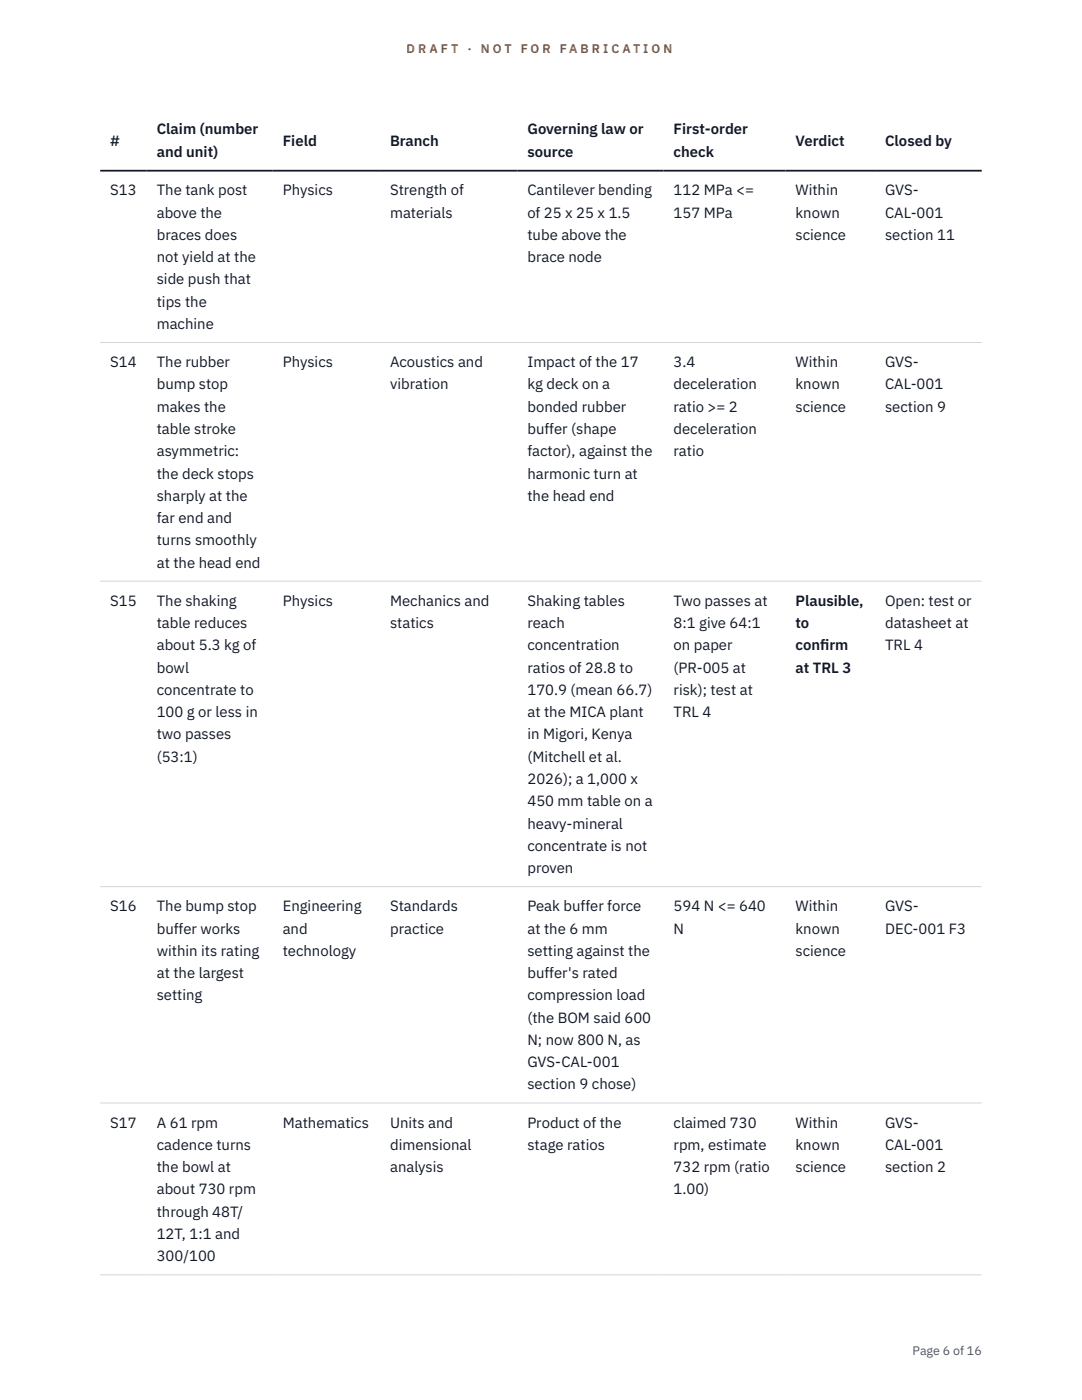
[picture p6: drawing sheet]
<svg xmlns="http://www.w3.org/2000/svg" width="216mm" height="279mm" viewBox="0 0 216 279" stroke-linecap="round" stroke-linejoin="round" font-family="sans-serif">
<defs><g id="words">
<g font-size="3" fill="#111827">
<text x="22" y="29.1">#</text>
<text x="31.3" y="26.8">Claim (number</text>
<text x="56.4" y="29.1">Field</text>
<text x="77.8" y="29.1">Branch</text>
<text x="105.2" y="26.8">Governing law or</text>
<text x="134.4" y="26.8">First-order</text>
<text x="158.7" y="29.1">Verdict</text>
<text x="176.6" y="29.1">Closed by</text>
<text x="31.3" y="31.3">and unit)</text>
<text x="105.2" y="31.3">source</text>
<text x="134.4" y="31.3">check</text>
<text x="22" y="39">S13</text>
<text x="31.3" y="39">The tank post</text>
<text x="56.4" y="39">Physics</text>
<text x="77.8" y="39">Strength of</text>
<text x="105.2" y="39">Cantilever bending</text>
<text x="134.4" y="39">112 MPa &lt;=</text>
<text x="158.7" y="39">Within</text>
<text x="176.6" y="39">GVS-</text>
<text x="31.3" y="43.4">above the</text>
<text x="31.3" y="47.9">braces does</text>
<text x="77.8" y="43.4">materials</text>
<text x="105.2" y="43.4">of 25 x 25 x 1.5</text>
<text x="105.2" y="47.9">tube above the</text>
<text x="134.4" y="43.4">157 MPa</text>
<text x="158.7" y="43.4">known</text>
<text x="158.7" y="47.9">science</text>
<text x="176.6" y="43.4">CAL-001</text>
<text x="176.6" y="47.9">section 11</text>
<text x="31.3" y="52.3">not yield at the</text>
<text x="105.2" y="52.3">brace node</text>
<text x="31.3" y="56.8">side push that</text>
<text x="31.3" y="61.2">tips the</text>
<text x="31.3" y="65.7">machine</text>
<text x="22" y="73.3">S14</text>
<text x="31.3" y="73.3">The rubber</text>
<text x="31.3" y="77.7">bump stop</text>
<text x="56.4" y="73.3">Physics</text>
<text x="77.8" y="73.3">Acoustics and</text>
<text x="77.8" y="77.7">vibration</text>
<text x="105.2" y="73.3">Impact of the 17</text>
<text x="105.2" y="77.7">kg deck on a</text>
<text x="134.4" y="73.3">3.4</text>
<text x="134.4" y="77.7">deceleration</text>
<text x="158.7" y="73.3">Within</text>
<text x="158.7" y="77.7">known</text>
<text x="176.6" y="73.3">GVS-</text>
<text x="176.6" y="77.7">CAL-001</text>
<text x="31.3" y="82.2">makes the</text>
<text x="105.2" y="82.2">bonded rubber</text>
<text x="134.4" y="82.2">ratio &gt;= 2</text>
<text x="158.7" y="82.2">science</text>
<text x="176.6" y="82.2">section 9</text>
<text x="31.3" y="86.6">table stroke</text>
<text x="105.2" y="86.6">buffer (shape</text>
<text x="134.4" y="86.6">deceleration</text>
<text x="31.3" y="91.1">asymmetric:</text>
<text x="31.3" y="95.5">the deck stops</text>
<text x="105.2" y="91.1">factor), against the</text>
<text x="105.2" y="95.5">harmonic turn at</text>
<text x="134.4" y="91.1">ratio</text>
<text x="31.3" y="99.9">sharply at the</text>
<text x="105.2" y="99.9">the head end</text>
<text x="31.3" y="104.4">far end and</text>
<text x="31.3" y="108.8">turns smoothly</text>
<text x="31.3" y="113.3">at the head end</text>
<text x="22" y="120.9">S15</text>
<text x="31.3" y="120.9">The shaking</text>
<text x="31.3" y="125.4">table reduces</text>
<text x="56.4" y="120.9">Physics</text>
<text x="77.8" y="120.9">Mechanics and</text>
<text x="77.8" y="125.4">statics</text>
<text x="105.2" y="120.9">Shaking tables</text>
<text x="105.2" y="125.4">reach</text>
<text x="134.4" y="120.9">Two passes at</text>
<text x="134.4" y="125.4">8:1 give 64:1</text>
<text x="158.7" y="120.9">Plausible,</text>
<text x="158.7" y="125.4">to</text>
<text x="176.6" y="120.9">Open: test or</text>
<text x="176.6" y="125.4">datasheet at</text>
<text x="31.3" y="129.8">about 5.3 kg of</text>
<text x="105.2" y="129.8">concentration</text>
<text x="134.4" y="129.8">on paper</text>
<text x="158.7" y="129.8">conf</text>
<text x="163.6" y="129.8">irm</text>
<text x="176.6" y="129.8">TRL 4</text>
<text x="31.3" y="134.2">bowl</text>
<text x="105.2" y="134.2">ratios of 28.8 to</text>
<text x="134.4" y="134.2">(PR-005 at</text>
<text x="158.7" y="134.2">at TRL 3</text>
<text x="31.3" y="138.7">concentrate to</text>
<text x="31.3" y="143.1">100 g or less in</text>
<text x="105.2" y="138.7">170.9 (mean 66.7)</text>
<text x="105.2" y="143.1">at the MICA plant</text>
<text x="134.4" y="138.7">risk); test at</text>
<text x="134.4" y="143.1">TRL 4</text>
<text x="31.3" y="147.6">two passes</text>
<text x="105.2" y="147.6">in Migori, Kenya</text>
<text x="31.3" y="152">(53:1)</text>
<text x="105.2" y="152">(Mitchell et al.</text>
<text x="105.2" y="156.5">2026); a 1,000 x</text>
<text x="105.2" y="160.9">450 mm table on a</text>
<text x="105.2" y="165.4">heavy-mineral</text>
<text x="105.2" y="169.8">concentrate is not</text>
<text x="105.2" y="174.2">proven</text>
<text x="22" y="181.9">S16</text>
<text x="31.3" y="181.9">The bump stop</text>
<text x="56.4" y="181.9">Engineering</text>
<text x="77.8" y="181.9">Standards</text>
<text x="105.2" y="181.9">Peak buffer force</text>
<text x="134.4" y="181.9">594 N &lt;= 640</text>
<text x="158.7" y="181.9">Within</text>
<text x="176.6" y="181.9">GVS-</text>
<text x="31.3" y="186.3">buffer works</text>
<text x="31.3" y="190.8">within its rating</text>
<text x="56.4" y="186.3">and</text>
<text x="56.4" y="190.8">technology</text>
<text x="77.8" y="186.3">practice</text>
<text x="105.2" y="186.3">at the 6 mm</text>
<text x="105.2" y="190.8">setting against the</text>
<text x="134.4" y="186.3">N</text>
<text x="158.7" y="186.3">known</text>
<text x="158.7" y="190.8">science</text>
<text x="176.6" y="186.3">DEC-001 F3</text>
<text x="31.3" y="195.2">at the largest</text>
<text x="105.2" y="195.2">buffer's rated</text>
<text x="31.3" y="199.6">setting</text>
<text x="105.2" y="199.6">compression load</text>
<text x="105.2" y="204.1">(the BOM said 600</text>
<text x="105.2" y="208.5">N; now 800 N, as</text>
<text x="105.2" y="213">GVS-CAL-001</text>
<text x="105.2" y="217.4">section 9 chose)</text>
<text x="22" y="225">S17</text>
<text x="31.3" y="225">A 61 rpm</text>
<text x="56.4" y="225">Mathematics</text>
<text x="77.8" y="225">Units and</text>
<text x="105.2" y="225">Product of the</text>
<text x="134.4" y="225">claimed 730</text>
<text x="158.7" y="225">Within</text>
<text x="176.6" y="225">GVS-</text>
<text x="31.3" y="229.5">cadence turns</text>
<text x="31.3" y="233.9">the bowl at</text>
<text x="77.8" y="229.5">dimensional</text>
<text x="77.8" y="233.9">analysis</text>
<text x="105.2" y="229.5">stage ratios</text>
<text x="134.4" y="229.5">rpm, estimate</text>
<text x="134.4" y="233.9">732 rpm (ratio</text>
<text x="158.7" y="229.5">known</text>
<text x="158.7" y="233.9">science</text>
<text x="176.6" y="229.5">CAL-001</text>
<text x="176.6" y="233.9">section 2</text>
<text x="31.3" y="238.4">about 730 rpm</text>
<text x="134.4" y="238.4">1.00)</text>
<text x="31.3" y="242.8">through 48T/</text>
<text x="31.3" y="247.3">12T, 1:1 and</text>
<text x="31.3" y="251.7">300/100</text>
</g>
<g font-size="2.5" fill="#b45309">
<text x="81.1" y="10.5">D R A F T</text>
<text x="93.3" y="10.5">·</text>
<text x="95.9" y="10.5">N O T</text>
<text x="103.9" y="10.5">F O R</text>
<text x="111.7" y="10.5">F A B R I C A T I O N</text>
</g>
<text font-size="2.5" fill="#4b5563" x="182.1" y="270.3">Page 6 of 16</text>
</g></defs>
<path d="M20 68.4h175.9M20 116h175.9M20 176.9h175.9M20 220.1h175.9M20 254.4h175.9" fill="none" stroke="#d1d5db" stroke-width=".2"/>
<path d="M20 34.1h175.9" fill="none" stroke="#111827" stroke-width=".35"/>
<use href="#words"/>
</svg>
